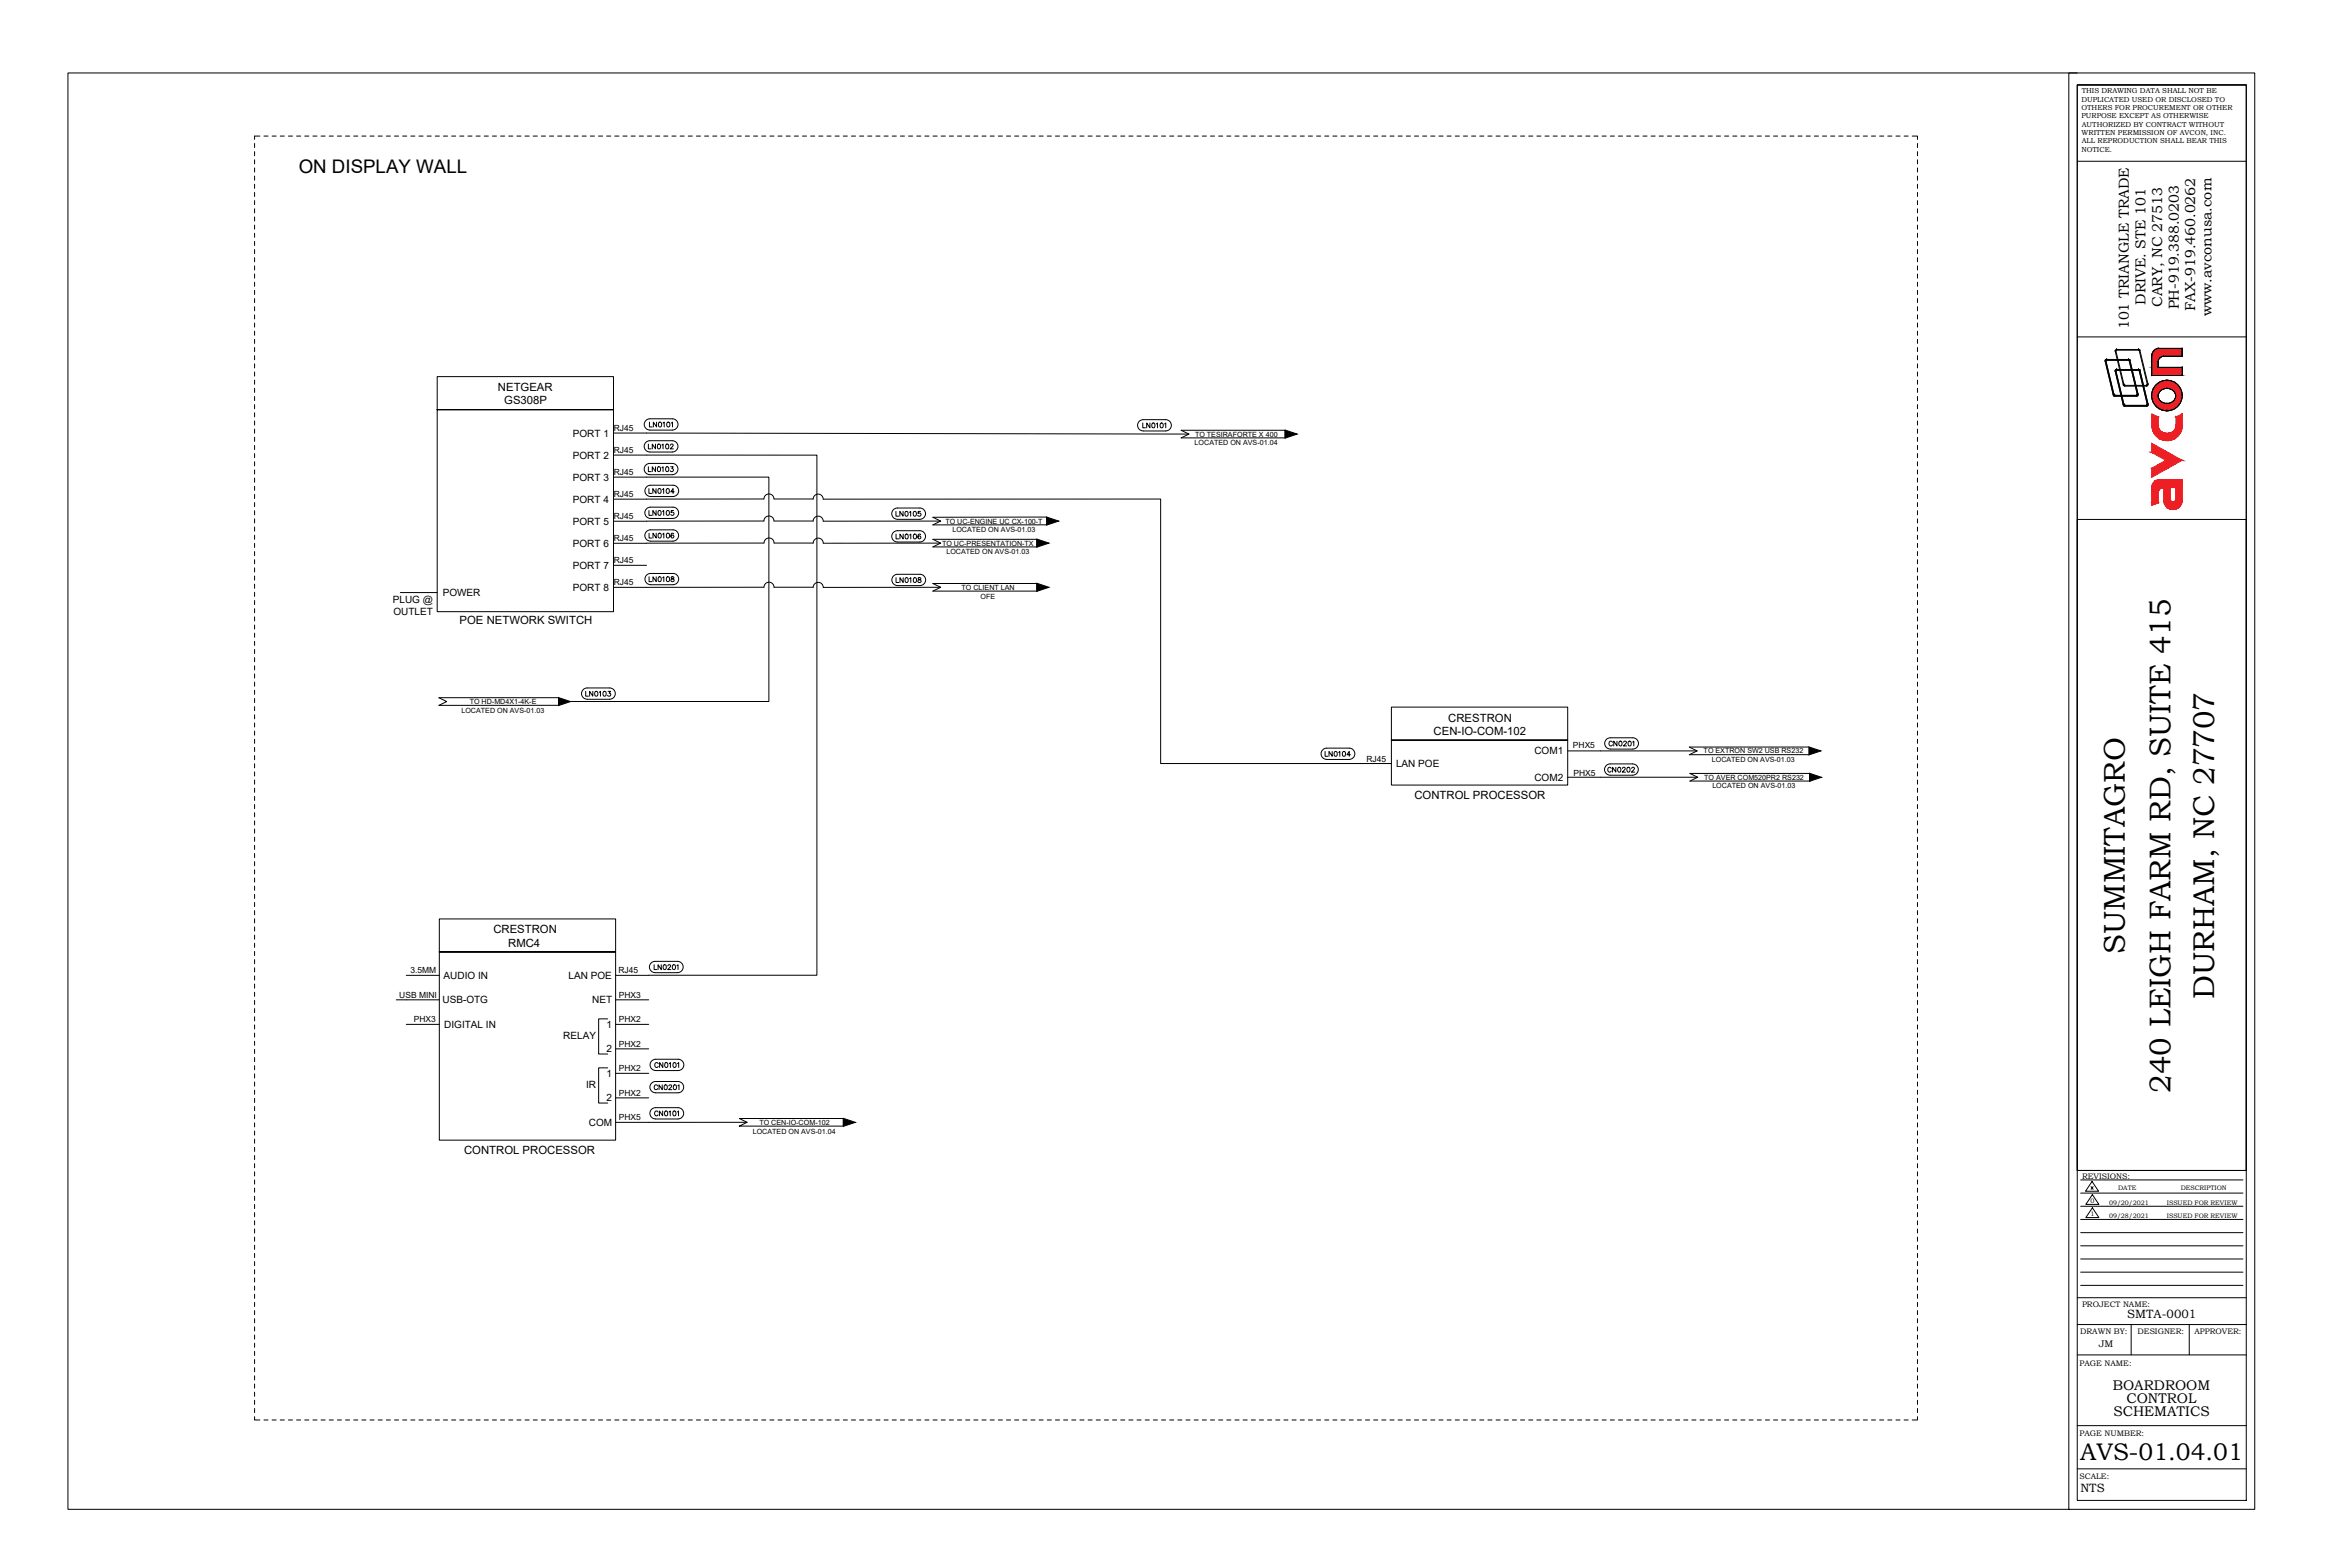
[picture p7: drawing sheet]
<svg xmlns="http://www.w3.org/2000/svg" width="914mm" height="610mm" viewBox="0 0 914 610" stroke-linecap="round" stroke-linejoin="round" font-family="sans-serif">
<defs><g id="words">
<g font-size="11.7">
<text x="826.8" y="371.1" transform="rotate(-90 826.8 371.1)">SUMMITAGRO</text>
<text x="861.6" y="388.6" transform="rotate(-90 861.6 388.6)">DURHAM, NC 27707</text>
<text x="844.5" y="425.1" transform="rotate(-90 844.5 425.1)">240 LEIGH FARM RD, SUITE 415</text>
</g>
<text font-size="9.3" x="809.4" y="567.8">AVS-01.04.01</text>
<text font-size="7.3" x="116.2" y="67.1">ON DISPLAY WALL</text>
<g font-size="5.6">
<text x="834.9" y="118.6" transform="rotate(-90 834.9 118.6)">DRIVE. STE 101</text>
<text x="841.4" y="119.4" transform="rotate(-90 841.4 119.4)">CARY, NC 27513</text>
<text x="847.8" y="120.4" transform="rotate(-90 847.8 120.4)">PH-919.388.0203</text>
<text x="854.2" y="121.1" transform="rotate(-90 854.2 121.1)">FAX-919.460.0262</text>
<text x="860.5" y="123" transform="rotate(-90 860.5 123)">www.avconusa.com</text>
<text x="828.4" y="128.1" transform="rotate(-90 828.4 128.1)">101 TRIANGLE TRADE</text>
</g>
<g font-size="5.4">
<text x="822.1" y="540.8">BOARDROOM</text>
<text x="827.4" y="545.7">CONTROL</text>
<text x="822.4" y="550.7">SCHEMATICS</text>
</g>
<g font-size="5.3">
<text x="251.5" y="184.9">LN0103</text>
<text x="251.5" y="193.3">LN0104</text>
<text x="251.5" y="201.8">LN0105</text>
<text x="347.8" y="202.1">LN0105</text>
<text x="251.5" y="210.6">LN0106</text>
<text x="347.8" y="211">LN0106</text>
</g>
<g font-size="4.9">
<text x="251.9" y="167.2">LN0101</text>
<text x="443.8" y="167.6">LN0101</text>
<text x="251.5" y="175.7">LN0102</text>
<text x="251.5" y="227.5">LN0108</text>
<text x="347.8" y="227.9">LN0108</text>
<text x="227.2" y="272">LN0103</text>
<text x="625.1" y="291.4">CN0201</text>
<text x="514.7" y="295.3">LN0104</text>
<text x="624.8" y="301.6">CN0202</text>
<text x="253.6" y="425.1">CN0201</text>
<text x="254" y="435.3">CN0101</text>
</g>
<g font-size="4.7">
<text x="827.7" y="512.8">SMTA-0001</text>
<text x="809.5" y="580.5">NTS</text>
</g>
<g font-size="4.4">
<text x="193.8" y="152.1">NETGEAR</text>
<text x="196.2" y="157.3">GS308P</text>
<text x="178.8" y="242.9">POE NETWORK SWITCH</text>
<text x="563.5" y="280.7">CRESTRON</text>
<text x="557.8" y="285.9">CEN-IO-COM-102</text>
<text x="550.4" y="310.6">CONTROL PROCESSOR</text>
<text x="192" y="363.1">CRESTRON</text>
<text x="197.7" y="368.3">RMC4</text>
<text x="180.6" y="448.8">CONTROL PROCESSOR</text>
</g>
<g font-size="3.9">
<text x="222.9" y="169.9">PORT 1</text>
<text x="222.9" y="178.4">PORT 2</text>
<text x="222.9" y="187">PORT 3</text>
<text x="222.9" y="195.6">PORT 4</text>
<text x="222.9" y="204.2">PORT 5</text>
<text x="222.9" y="212.7">PORT 6</text>
<text x="222.9" y="221.3">PORT 7</text>
<text x="172.3" y="231.9">POWER</text>
<text x="222.9" y="229.9">PORT 8</text>
<text x="152.8" y="234.7">PLUG @</text>
<text x="153.1" y="239.3">OUTLET</text>
<text x="597" y="293.5">COM1</text>
<text x="543.2" y="298.4">LAN POE</text>
<text x="597" y="303.8">COM2</text>
<text x="172.6" y="380.8">AUDIO IN</text>
<text x="221.2" y="380.8">LAN POE</text>
<text x="172.2" y="390.4">USB-OTG</text>
<text x="230.4" y="390.4">NET</text>
<text x="172.9" y="399.9">DIGITAL IN</text>
<text x="236" y="399.9">1</text>
<text x="219.2" y="404">RELAY</text>
<text x="236" y="409.4">2</text>
<text x="236" y="419">1</text>
<text x="228" y="423.1">IR</text>
<text x="236" y="428.5">2</text>
<text x="229.1" y="438">COM</text>
</g>
<text font-size="3.7" x="816.7" y="524">JM</text>
<g font-size="3.3">
<text x="238.8" y="167.6">RJ45</text>
<text x="238.8" y="176.2">RJ45</text>
<text x="238.8" y="184.8">RJ45</text>
<text x="238.8" y="193.3">RJ45</text>
<text x="238.8" y="201.9">RJ45</text>
<text x="238.8" y="210.5">RJ45</text>
<text x="238.8" y="219.1">RJ45</text>
<text x="238.8" y="227.6">RJ45</text>
<text x="612" y="291.1">PHX5</text>
<text x="531.7" y="296.4">RJ45</text>
<text x="612.2" y="301.8">PHX5</text>
<text x="159.7" y="378.6">3.5MM</text>
<text x="240.7" y="378.6">RJ45</text>
<text x="155.4" y="388.1">USB MINI</text>
<text x="240.8" y="388.1">PHX3</text>
<text x="161" y="397.6">PHX3</text>
<text x="240.8" y="397.6">PHX2</text>
<text x="240.8" y="407.2">PHX2</text>
<text x="240.8" y="416.7">PHX2</text>
<text x="240.8" y="426.2">PHX2</text>
<text x="240.8" y="435.8">PHX5</text>
</g>
<g font-size="3.1">
<text x="810.1" y="458.5">REVISIONS:</text>
<text x="810.1" y="508.5">PROJECT NAME:</text>
<text x="809.4" y="518.9">DRAWN BY:</text>
<text x="831.7" y="518.9">DESIGNER:</text>
<text x="853.9" y="518.9">APPROVER:</text>
<text x="809.2" y="531.4">PAGE NAME:</text>
<text x="809.2" y="558.6">PAGE NUMBER:</text>
<text x="809.2" y="575.4">SCALE:</text>
</g>
<g font-size="2.8">
<text x="809.9" y="39.6">DUPLICATED USED OR DISCLOSED TO</text>
<text x="810" y="36.3">THIS DRAWING DATA SHALL NOT BE</text>
<text x="809.9" y="42.8">OTHERS FOR PROCUREMENT OR OTHER</text>
<text x="809.9" y="46">PURPOSE EXCEPT AS OTHERWISE</text>
<text x="810" y="52.5">WRITTEN PERMISSION OF AVCON, INC.</text>
<text x="810" y="49.3">AUTHORIZED BY CONTRACT WITHOUT</text>
<text x="809.9" y="59">NOTICE.</text>
<text x="810" y="55.8">ALL REPRODUCTION SHALL BEAR THIS</text>
<text x="464.8" y="173.2">LOCATED ON AVS-01.04</text>
<text x="465" y="169.9">TO TESIRAFORTE X 400</text>
<text x="367.9" y="203.7">TO UC-ENGINE UC CX-100-T</text>
<text x="370.6" y="207.1">LOCATED ON AVS-01.03</text>
<text x="366.5" y="212.3">TO UC-PRESENTATION-TX</text>
<text x="368.2" y="215.7">LOCATED ON AVS-01.03</text>
<text x="374.1" y="229.5">TO CLIENT LAN</text>
<text x="381.6" y="232.9">OFE</text>
<text x="182.8" y="273.9">TO HD-MD4X1-4K-E</text>
<text x="179.5" y="277.3">LOCATED ON AVS-01.03</text>
<text x="662.9" y="293.1">TO EXTRON SW2 USB RS232</text>
<text x="666.1" y="296.5">LOCATED ON AVS-01.03</text>
<text x="663.1" y="303.4">TO AVER COM520PR2 RS232</text>
<text x="666.3" y="306.7">LOCATED ON AVS-01.03</text>
<text x="295.5" y="437.6">TO CEN-IO-COM-102</text>
<text x="292.9" y="441">LOCATED ON AVS-01.04</text>
</g>
<g font-size="2.5">
<text x="824.2" y="463">DATE</text>
<text x="848.5" y="463">DESCRIPTION</text>
<text x="813.4" y="468.1">0</text>
<text x="813.4" y="473.2">1</text>
<text x="820.7" y="468.6">09/20/2021</text>
<text x="820.7" y="473.7">09/28/2021</text>
<text x="843.2" y="468.6">ISSUED FOR REVIEW</text>
<text x="843.2" y="473.7">ISSUED FOR REVIEW</text>
</g>
</g></defs>
<!-- layer: AV-CABLE-CNTRL -->
<g fill="none" stroke="#000" stroke-width=".39">
<path d="M819.7 139.8l-.5 .3-.1 .4M819.7 139.8h.1M819.7 139.8h8.5M823 136.7h.1M823 136.7l3.2 13.1M823.3 136.6h.1M823.3 136.6l3.2 13.1M823.6 136.2l-.3 .4M823.6 136l-.5 .2-.1 .4M823.6 136h.1M823.6 136.2h.1M823.6 136.2h8.5"/>
<path d="M823.6 136h8.5M828.2 139.8l.6 .5M828.2 139.8h.1M832.1 136.2l.3 .2M832.1 136l.6 .4M832.1 136h.1M832.1 136.2h.1M832.4 136.5h.1M832.4 136.5l3.2 13.1M832.7 136.4h.1M832.7 136.4l3.1 13.1M837.2 138.5h.1"/>
<path d="M839.7 135.5l-1.1 .5-.8 .8-.6 1.6M839.7 135.6h9.4M849.1 138.6l-7.8 .1-1.3 1-.3 1.1M849.1 138.6v-3v3M819.2 140.5h.1M819.2 140.5l3.1 13.2M819.4 140.5h.1M819.4 140.5l3.2 13.1M819.7 140.1l-.3 .4M819.7 140.1h.1M819.7 140.1h8.5M822.3 153.7l.5 .4"/>
<path d="M822.3 153.7h.1M822.6 153.6l.2 .2M822.6 153.6h.1M822.9 153.8h.1M822.9 154.1h.1M822.9 154.1h8.5M822.9 153.8h8.5M823 144.4h.1M823 144.4l3.2 13.2M823.3 144.4h.1M823.3 144.4l3.2 13.1M823.6 143.7l-.5 .3-.1 .4"/>
<path d="M823.6 144l-.3 .4M823.6 144h.1M823.6 143.7h.1M823.6 143.7h8.5M823.6 144h8.5M826.2 157.6l.5 .4M826.2 149.8l.5 .4M826.2 157.6h.1M826.2 149.8h.1M826.5 157.5l.2 .2M826.5 149.7l.2 .2M826.5 157.5h.1"/>
<path d="M826.5 149.7h.1M826.7 157.7h.1M826.7 158h.1M826.7 150.2h.1M826.7 149.9h.1M826.7 158h8.6M826.7 157.7h8.6M826.7 149.9h8.6M826.7 150.2h8.6M828.2 140.1l.3 .2M828.2 140.1h.1M828.5 140.4h.1"/>
<path d="M828.5 140.4l3.2 13.1M828.8 140.3h.1M828.8 140.3l3.1 13.1M831.4 153.8h.1M831.4 154.1h.1M831.7 153.5l-.3 .3M831.7 153.5h.1M831.9 153.4l-.1 .5-.4 .2M831.9 153.4h.1M832.1 143.7l.6 .5M832.1 144l.3 .2M832.1 144h.1"/>
<path d="M832.1 143.7h.1M832.4 144.3h.1M832.4 144.3l3.2 13.1M832.7 144.2h.1M832.7 144.2l3.1 13.1M835.3 157.7h.1M835.3 158h.1M835.3 150.2h.1M835.3 149.9h.1M835.5 149.6l-.2 .3M835.5 157.4l-.2 .3M835.6 157.4h.1"/>
<path d="M835.6 149.6h.1M835.8 157.3l-.1 .5-.4 .2M835.8 149.5l-.1 .5-.4 .2M835.8 157.3h.1M835.8 149.5h.1M837.2 146h11.9h-11.9M837.2 146v-7.5v7.5M837.2 153.9h.1M839.7 142.9h9.4v3.1v-3.1zM839.7 140.8v2.1v-2.1M839.7 142.9h.1M839.7 140.8h.1"/>
<path d="M839.7 154h.1M840.7 151.9a3.3 3.3 0 0 1 4.1-.5 3.3 3.3 0 0 1 1.5 3.8 3.5 3.5 0 0 1-3.9 1.7 3.5 3.5 0 0 1-2.6-3.5zM843.2 159.8h.1M843.2 148h.1M843.2 151.1h.1M843.2 157h.1M846.6 154h.1M849.1 153.9h.1M849.1 146h.1M849.1 142.9h.1M238.7 177l79.2 .1v202.3h-65.5M238.7 168.5l223.9 .4"/>
<path d="M459.6 167.4h40.5v2.9h-40.5l3-1.4zM500.1 167.4v2.9M238.7 185.6h60.5v87.3h-77.1M297.2 194.1a1.96 1.96 0 0 1 2-1.9 1.96 1.96 0 0 1 2 1.9M297.3 194.1l-58.6 .1M301.2 194.1l15.2 .1a1.96 1.96 0 0 1 2-2 1.96 1.96 0 0 1 1.9 2l131.3-.1v102.9h89.8M238.7 202.8h12.9M238.7 211.3h12.9M238.7 219.9h12.9M297.3 211.3h-45.7M297.3 211.2a1.96 1.96 0 0 1 1.9-1.9 1.96 1.96 0 0 1 2 1.9M301.2 211.3h15.2a1.96 1.96 0 0 1 2-2 1.96 1.96 0 0 1 1.9 2h45.7"/>
<path d="M363 209.8h40.5v2.9l-40.5 .1 3-1.5zM366 202.7h-45.7a1.96 1.96 0 0 0-1.9-1.9 1.96 1.96 0 0 0-2 1.9h-15.2a1.96 1.96 0 0 0-2-2 1.96 1.96 0 0 0-2 2h-45.6M403.5 209.8v3M407.3 201.1l-44.3 .1 3 1.5-3 1.5h44.3v-3M316.4 228.5l-15.2-.1a1.96 1.96 0 0 0-2-1.9 1.96 1.96 0 0 0-1.9 1.9l-58.6 .1M363 227h40.5v2.9l-40.5 .1 3-1.5zM366 228.5h-45.7a1.96 1.96 0 0 0-1.9-2 1.96 1.96 0 0 0-2 2M403.5 227v3M217.3 271.4h-46.5l3 1.5-3 1.5h46.8M610 292.1h50.4M703.9 290.6h-46.6l3.1 1.5-3.1 1.5h46.9M610 302.4h50.6"/>
<path d="M704.1 300.9h-46.6l3.1 1.5-3.1 1.5 46.9-.1M239.5 379.4h12.9M154.2 389h16.7M158.1 398.5h12.8M239.5 389h12.9M239.5 398.5h12.9M239.5 408h12.9M239.5 417.6h12.9M239.5 427.1h12.9M287.7 435.1h40.5v3h-40.5l3-1.5zM290.7 436.6h-51.2M328.2 435.1v3"/>
<circle cx="843.2" cy="153.9" r="5.9"/>
</g>
<!-- layer: 0 -->
<path d="M170.1 146.5h68.6v12.9h-68.6h68.6v78.6h-68.6zM541.4 275.1h68.6v12.8h-68.6h68.6v17.5h-68.6zM170.9 357.5h68.6v12.8h-68.6h68.6v73.2h-68.6zM236.5 396.4h-3.6v13.6h3.6M236.5 415.4h-3.6v13.7h3.6" fill="none" stroke="#000" stroke-width=".39"/>
<!-- layer: AV-CABLE-AUDIO -->
<path d="M155.8 230.5h14.3M158.1 379.4h12.8" fill="none" stroke="#000" stroke-width=".39"/>
<!-- layer: AV-1-DASH -->
<g fill="none" stroke="#000" stroke-width=".39">
<path d="M99.1 55.8v1.6M99.1 59v1.6M101.1 52.9h-2v1.3M102.7 52.9h1.6M105.9 52.9h1.6M109.1 52.9h1.5M112.2 52.9h1.6M115.4 52.9h1.6M118.6 52.9h1.6M121.8 52.9h1.5M124.9 52.9h1.6M128.1 52.9h1.6"/>
<path d="M131.3 52.9h1.6M134.5 52.9h1.5M137.6 52.9h1.6M140.8 52.9h1.6M144 52.9h1.6M147.2 52.9h1.5M150.3 52.9h1.6M153.5 52.9h1.6M156.7 52.9h1.6M159.9 52.9h1.5M163 52.9h1.6M166.2 52.9h1.6"/>
<path d="M169.4 52.9h1.6M172.6 52.9h1.5M175.7 52.9h1.6M178.9 52.9h1.6M182.1 52.9h1.6M185.3 52.9h1.5M188.4 52.9h1.6M191.6 52.9h1.6M194.8 52.9h1.6M198 52.9h1.5M201.1 52.9h1.6M204.3 52.9h1.6"/>
<path d="M207.5 52.9h1.6M210.7 52.9h1.5M213.8 52.9h1.6M217 52.9h1.6M220.2 52.9h1.6M223.4 52.9h1.5M226.5 52.9h1.6M229.7 52.9h1.6M232.9 52.9h1.6M236.1 52.9h1.5M239.2 52.9h1.6M242.4 52.9h1.6"/>
<path d="M245.6 52.9h1.6M248.8 52.9h1.5M251.9 52.9h1.6M255.1 52.9h1.6M258.3 52.9h1.6M261.5 52.9h1.5M264.6 52.9h1.6M267.8 52.9h1.6M271 52.9h1.6M274.2 52.9h1.5M277.3 52.9h1.6M280.5 52.9h1.6"/>
<path d="M283.7 52.9h1.6M286.9 52.9h1.5M290 52.9h1.6M293.2 52.9h1.6M296.4 52.9h1.6M299.6 52.9h1.5M302.7 52.9h1.6M305.9 52.9h1.6M309.1 52.9h1.6M312.3 52.9h1.5M315.4 52.9h1.6M318.6 52.9h1.6"/>
<path d="M321.8 52.9h1.6M325 52.9h1.5M328.1 52.9h1.6M331.3 52.9h1.6M334.5 52.9h1.6M337.7 52.9h1.5M340.8 52.9h1.6M344 52.9h1.6M347.2 52.9h1.6M350.4 52.9h1.5M353.5 52.9h1.6M356.7 52.9h1.6"/>
<path d="M359.9 52.9h1.6M363.1 52.9h1.5M366.2 52.9h1.6M369.4 52.9h1.6M372.6 52.9h1.6M375.8 52.9h1.5M378.9 52.9h1.6M382.1 52.9h1.6M385.3 52.9h1.6M388.5 52.9h1.5M391.6 52.9h1.6M394.8 52.9h1.6"/>
<path d="M398 52.9h1.6M401.2 52.9h1.5M404.3 52.9h1.6M407.5 52.9h1.6M410.7 52.9h1.6M413.9 52.9h1.5M417 52.9h1.6M420.2 52.9h1.6M423.4 52.9h1.6M426.6 52.9h1.5M429.7 52.9h1.6M432.9 52.9h1.6"/>
<path d="M436.1 52.9h1.6M439.3 52.9h1.5M442.4 52.9h1.6M445.6 52.9h1.6M448.8 52.9h1.6M452 52.9h1.5M455.1 52.9h1.6M458.3 52.9h1.6M461.5 52.9h1.6M464.7 52.9h1.5M467.8 52.9h1.6M471 52.9h1.6"/>
<path d="M474.2 52.9h1.6M477.4 52.9h1.5M480.5 52.9h1.6M483.7 52.9h1.6M486.9 52.9h1.6M490.1 52.9h1.5M493.2 52.9h1.6M496.4 52.9h1.6M499.6 52.9h1.6M502.8 52.9h1.5M505.9 52.9h1.6M509.1 52.9h1.6"/>
<path d="M512.3 52.9h1.6M515.5 52.9h1.5M518.6 52.9h1.6M521.8 52.9h1.6M525 52.9h1.6M528.2 52.9h1.5M531.3 52.9h1.6M534.5 52.9h1.6M537.7 52.9h1.6M540.9 52.9h1.5M544 52.9h1.6M547.2 52.9h1.6"/>
<path d="M550.4 52.9h1.6M553.6 52.9h1.5M556.7 52.9h1.6M559.9 52.9h1.6M563.1 52.9h1.6M566.3 52.9h1.5M569.4 52.9h1.6M572.6 52.9h1.6M575.8 52.9h1.6M579 52.9h1.5M582.1 52.9h1.6M585.3 52.9h1.6"/>
<path d="M588.5 52.9h1.6M591.7 52.9h1.5M594.8 52.9h1.6M598 52.9h1.6M601.2 52.9h1.6M604.4 52.9h1.5M607.5 52.9h1.6M610.7 52.9h1.6M613.9 52.9h1.6M617.1 52.9h1.5M620.2 52.9h1.6M623.4 52.9h1.6"/>
<path d="M626.6 52.9h1.6M629.8 52.9h1.5M632.9 52.9h1.6M636.1 52.9h1.6M639.3 52.9h1.6M642.5 52.9h1.5M645.6 52.9h1.6M648.8 52.9h1.6M652 52.9h1.6M655.2 52.9h1.5M658.3 52.9h1.6M661.5 52.9h1.6"/>
<path d="M664.7 52.9h1.6M667.9 52.9h1.6M671 52.9h1.6M674.2 52.9h1.6M677.4 52.9h1.6M680.6 52.9h1.6M683.7 52.9h1.6M686.9 52.9h1.6M690.1 52.9h1.6M693.3 52.9h1.6M696.4 52.9h1.6M699.6 52.9h1.6"/>
<path d="M702.8 52.9h1.6M706 52.9h1.6M709.1 52.9h1.6M712.3 52.9h1.6M715.5 52.9h1.6M718.7 52.9h1.6M721.8 52.9h1.6M725 52.9h1.6M728.2 52.9h1.6M731.4 52.9h1.6M734.5 52.9h1.6M737.7 52.9h1.6"/>
<path d="M740.9 52.9h1.6M744.1 52.9h2v1.3M746.1 55.8v1.6M746.1 59v1.6M99.1 62.2v1.6M99.1 65.3v1.6M99.1 68.5v1.6M99.1 71.7v1.6M99.1 74.9v1.6M99.1 78v1.6M746.1 62.2v1.6M746.1 65.3v1.6"/>
<path d="M746.1 68.5v1.6M746.1 71.7v1.6M746.1 74.9v1.6M746.1 78v1.6M99.1 81.2v1.6M99.1 84.4v1.6M99.1 87.6v1.6M99.1 90.7v1.6M99.1 93.9v1.6M99.1 97.1v1.6M746.1 81.2v1.6M746.1 84.4v1.6"/>
<path d="M746.1 87.6v1.6M746.1 90.7v1.6M746.1 93.9v1.6M746.1 97.1v1.6M99.1 100.3v1.6M99.1 103.4v1.6M99.1 106.6v1.6M99.1 109.8v1.6M99.1 113v1.6M99.1 116.1v1.6M99.1 119.3v1.6M746.1 100.3v1.6"/>
<path d="M746.1 103.4v1.6M746.1 106.6v1.6M746.1 109.8v1.6M746.1 113v1.6M746.1 116.1v1.6M746.1 119.3v1.6M99.1 122.5v1.6M99.1 125.7v1.6M99.1 128.8v1.6M99.1 132v1.6M99.1 135.2v1.6M99.1 138.4v1.6"/>
<path d="M746.1 122.5v1.6M746.1 125.7v1.6M746.1 128.8v1.6M746.1 132v1.6M746.1 135.2v1.6M746.1 138.4v1.6M99.1 141.5v1.6M99.1 144.7v1.6M99.1 147.9v1.6M99.1 151.1v1.6M99.1 154.2v1.6M99.1 157.4v1.6"/>
<path d="M746.1 141.5v1.6M746.1 144.7v1.6M746.1 147.9v1.6M746.1 151.1v1.6M746.1 154.2v1.6M746.1 157.4v1.6M99.1 160.6v1.6M99.1 163.8v1.6M99.1 166.9v1.6M99.1 170.1v1.6M99.1 173.3v1.6M99.1 176.5v1.6"/>
<path d="M99.1 179.6v1.6M746.1 160.6v1.6M746.1 163.8v1.6M746.1 166.9v1.6M746.1 170.1v1.6M746.1 173.3v1.6M746.1 176.5v1.6M746.1 179.6v1.6M99.1 182.8v1.6M99.1 186v1.6M99.1 189.2v1.6M99.1 192.3v1.6"/>
<path d="M99.1 195.5v1.6M99.1 198.7v1.6M746.1 182.8v1.6M746.1 186v1.6M746.1 189.2v1.6M746.1 192.3v1.6M746.1 195.5v1.6M746.1 198.7v1.6M99.1 201.9v1.6M99.1 205v1.6M99.1 208.2v1.6M99.1 211.4v1.6"/>
<path d="M99.1 214.6v1.6M99.1 217.7v1.6M746.1 201.9v1.6M746.1 205v1.6M746.1 208.2v1.6M746.1 211.4v1.6M746.1 214.6v1.6M746.1 217.7v1.6M99.1 220.9v1.6M99.1 224.1v1.6M99.1 227.3v1.6M99.1 230.4v1.6"/>
<path d="M99.1 233.6v1.6M99.1 236.8v1.6M99.1 240v1.6M746.1 220.9v1.6M746.1 224.1v1.6M746.1 227.3v1.6M746.1 230.4v1.6M746.1 233.6v1.6M746.1 236.8v1.6M746.1 240v1.6M99.1 243.1v1.6M99.1 246.3v1.6"/>
<path d="M99.1 249.5v1.6M99.1 252.7v1.6M99.1 255.8v1.6M99.1 259v1.6M746.1 243.1v1.6M746.1 246.3v1.6M746.1 249.5v1.6M746.1 252.7v1.6M746.1 255.8v1.6M746.1 259v1.6M99.1 262.2v1.6M99.1 265.4v1.6"/>
<path d="M99.1 268.5v1.6M99.1 271.7v1.6M99.1 274.9v1.6M99.1 278.1v1.6M746.1 262.2v1.6M746.1 265.4v1.6M746.1 268.5v1.6M746.1 271.7v1.6M746.1 274.9v1.6M746.1 278.1v1.6M99.1 281.2v1.6M99.1 284.4v1.6"/>
<path d="M99.1 287.6v1.6M99.1 290.8v1.6M99.1 293.9v1.6M99.1 297.1v1.6M746.1 281.2v1.6M746.1 284.4v1.6M746.1 287.6v1.6M746.1 290.8v1.6M746.1 293.9v1.6M746.1 297.1v1.6M99.1 300.3v1.6M99.1 303.5v1.6"/>
<path d="M99.1 306.6v1.6M99.1 309.8v1.6M99.1 313v1.6M99.1 316.2v1.6M99.1 319.3v1.6M746.1 300.3v1.6M746.1 303.5v1.6M746.1 306.6v1.6M746.1 309.8v1.6M746.1 313v1.6M746.1 316.2v1.6M746.1 319.3v1.6"/>
<path d="M99.1 322.5v1.6M99.1 325.7v1.6M99.1 328.9v1.6M99.1 332v1.6M99.1 335.2v1.6M99.1 338.4v1.6M746.1 322.5v1.6M746.1 325.7v1.6M746.1 328.9v1.6M746.1 332v1.6M746.1 335.2v1.6M746.1 338.4v1.6"/>
<path d="M99.1 341.6v1.6M99.1 344.7v1.6M99.1 347.9v1.6M99.1 351.1v1.6M99.1 354.3v1.6M99.1 357.4v1.6M746.1 341.6v1.6M746.1 344.7v1.6M746.1 347.9v1.6M746.1 351.1v1.6M746.1 354.3v1.6M746.1 357.4v1.6"/>
<path d="M99.1 360.6v1.6M99.1 363.8v1.6M99.1 367v1.6M99.1 370.1v1.6M99.1 373.3v1.6M99.1 376.5v1.6M99.1 379.7v1.6M746.1 360.6v1.6M746.1 363.8v1.6M746.1 367v1.6M746.1 370.1v1.6M746.1 373.3v1.6"/>
<path d="M746.1 376.5v1.6M746.1 379.7v1.6M99.1 382.8v1.6M99.1 386v1.6M99.1 389.2v1.6M99.1 392.4v1.6M99.1 395.5v1.6M99.1 398.7v1.6M746.1 382.8v1.6M746.1 386v1.6M746.1 389.2v1.6M746.1 392.4v1.6"/>
<path d="M746.1 395.5v1.6M746.1 398.7v1.6M99.1 401.9v1.6M99.1 405.1v1.6M99.1 408.2v1.6M99.1 411.4v1.6M99.1 414.6v1.6M99.1 417.8v1.6M746.1 401.9v1.6M746.1 405.1v1.6M746.1 408.2v1.6M746.1 411.4v1.6"/>
<path d="M746.1 414.6v1.6M746.1 417.8v1.6M99.1 420.9v1.6M99.1 424.1v1.6M99.1 427.3v1.6M99.1 430.5v1.6M99.1 433.6v1.6M99.1 436.8v1.6M99.1 440v1.6M746.1 420.9v1.6M746.1 424.1v1.6M746.1 427.3v1.6"/>
<path d="M746.1 430.5v1.6M746.1 433.6v1.6M746.1 436.8v1.6M746.1 440v1.6M99.1 443.2v1.6M99.1 446.3v1.6M99.1 449.5v1.6M99.1 452.7v1.6M99.1 455.9v1.6M99.1 459v1.6M746.1 443.2v1.6M746.1 446.3v1.6"/>
<path d="M746.1 449.5v1.6M746.1 452.7v1.6M746.1 455.9v1.6M746.1 459v1.6M99.1 462.2v1.6M99.1 465.4v1.6M99.1 468.6v1.6M99.1 471.7v1.6M99.1 474.9v1.6M99.1 478.1v1.6M746.1 462.2v1.6M746.1 465.4v1.6"/>
<path d="M746.1 468.6v1.6M746.1 471.7v1.6M746.1 474.9v1.6M746.1 478.1v1.6M99.1 481.3v1.6M99.1 484.4v1.6M99.1 487.6v1.6M99.1 490.8v1.6M99.1 494v1.6M99.1 497.1v1.6M746.1 481.3v1.6M746.1 484.4v1.6"/>
<path d="M746.1 487.6v1.6M746.1 490.8v1.6M746.1 494v1.6M746.1 497.1v1.6M99.1 500.3v1.6M99.1 503.5v1.6M99.1 506.7v1.6M99.1 509.8v1.6M99.1 513v1.6M99.1 516.2v1.6M99.1 519.4v1.6M746.1 500.3v1.6"/>
<path d="M746.1 503.5v1.6M746.1 506.7v1.6M746.1 509.8v1.6M746.1 513v1.6M746.1 516.2v1.6M746.1 519.4v1.6M99.1 522.5v1.6M99.1 525.7v1.6M99.1 528.9v1.6M99.1 532.1v1.6M99.1 535.2v1.6M99.1 538.4v1.6"/>
<path d="M746.1 522.5v1.6M746.1 525.7v1.6M746.1 528.9v1.6M746.1 532.1v1.6M746.1 535.2v1.6M746.1 538.4v1.6M99.1 551.1v1.3h2M99.1 541.6v1.6M99.1 544.8v1.6M99.1 547.9v1.6M102.7 552.4h1.6M105.9 552.4h1.6"/>
<path d="M109.1 552.4h1.5M112.2 552.4h1.6M115.4 552.4h1.6M118.6 552.4h1.6M121.8 552.4h1.5M124.9 552.4h1.6M128.1 552.4h1.6M131.3 552.4h1.6M134.5 552.4h1.5M137.6 552.4h1.6M140.8 552.4h1.6M144 552.4h1.6"/>
<path d="M147.2 552.4h1.5M150.3 552.4h1.6M153.5 552.4h1.6M156.7 552.4h1.6M159.9 552.4h1.5M163 552.4h1.6M166.2 552.4h1.6M169.4 552.4h1.6M172.6 552.4h1.5M175.7 552.4h1.6M178.9 552.4h1.6M182.1 552.4h1.6"/>
<path d="M185.3 552.4h1.5M188.4 552.4h1.6M191.6 552.4h1.6M194.8 552.4h1.6M198 552.4h1.5M201.1 552.4h1.6M204.3 552.4h1.6M207.5 552.4h1.6M210.7 552.4h1.5M213.8 552.4h1.6M217 552.4h1.6M220.2 552.4h1.6"/>
<path d="M223.4 552.4h1.5M226.5 552.4h1.6M229.7 552.4h1.6M232.9 552.4h1.6M236.1 552.4h1.5M239.2 552.4h1.6M242.4 552.4h1.6M245.6 552.4h1.6M248.8 552.4h1.5M251.9 552.4h1.6M255.1 552.4h1.6M258.3 552.4h1.6"/>
<path d="M261.5 552.4h1.5M264.6 552.4h1.6M267.8 552.4h1.6M271 552.4h1.6M274.2 552.4h1.5M277.3 552.4h1.6M280.5 552.4h1.6M283.7 552.4h1.6M286.9 552.4h1.5M290 552.4h1.6M293.2 552.4h1.6M296.4 552.4h1.6"/>
<path d="M299.6 552.4h1.5M302.7 552.4h1.6M305.9 552.4h1.6M309.1 552.4h1.6M312.3 552.4h1.5M315.4 552.4h1.6M318.6 552.4h1.6M321.8 552.4h1.6M325 552.4h1.5M328.1 552.4h1.6M331.3 552.4h1.6M334.5 552.4h1.6"/>
<path d="M337.7 552.4h1.5M340.8 552.4h1.6M344 552.4h1.6M347.2 552.4h1.6M350.4 552.4h1.5M353.5 552.4h1.6M356.7 552.4h1.6M359.9 552.4h1.6M363.1 552.4h1.5M366.2 552.4h1.6M369.4 552.4h1.6M372.6 552.4h1.6"/>
<path d="M375.8 552.4h1.5M378.9 552.4h1.6M382.1 552.4h1.6M385.3 552.4h1.6M388.5 552.4h1.5M391.6 552.4h1.6M394.8 552.4h1.6M398 552.4h1.6M401.2 552.4h1.5M404.3 552.4h1.6M407.5 552.4h1.6M410.7 552.4h1.6"/>
<path d="M413.9 552.4h1.5M417 552.4h1.6M420.2 552.4h1.6M423.4 552.4h1.6M426.6 552.4h1.5M429.7 552.4h1.6M432.9 552.4h1.6M436.1 552.4h1.6M439.3 552.4h1.5M442.4 552.4h1.6M445.6 552.4h1.6M448.8 552.4h1.6"/>
<path d="M452 552.4h1.5M455.1 552.4h1.6M458.3 552.4h1.6M461.5 552.4h1.6M464.7 552.4h1.5M467.8 552.4h1.6M471 552.4h1.6M474.2 552.4h1.6M477.4 552.4h1.5M480.5 552.4h1.6M483.7 552.4h1.6M486.9 552.4h1.6"/>
<path d="M490.1 552.4h1.5M493.2 552.4h1.6M496.4 552.4h1.6M499.6 552.4h1.6M502.8 552.4h1.5M505.9 552.4h1.6M509.1 552.4h1.6M512.3 552.4h1.6M515.5 552.4h1.5M518.6 552.4h1.6M521.8 552.4h1.6M525 552.4h1.6"/>
<path d="M528.2 552.4h1.5M531.3 552.4h1.6M534.5 552.4h1.6M537.7 552.4h1.6M540.9 552.4h1.5M544 552.4h1.6M547.2 552.4h1.6M550.4 552.4h1.6M553.6 552.4h1.5M556.7 552.4h1.6M559.9 552.4h1.6M563.1 552.4h1.6"/>
<path d="M566.3 552.4h1.5M569.4 552.4h1.6M572.6 552.4h1.6M575.8 552.4h1.6M579 552.4h1.5M582.1 552.4h1.6M585.3 552.4h1.6M588.5 552.4h1.6M591.7 552.4h1.5M594.8 552.4h1.6M598 552.4h1.6M601.2 552.4h1.6"/>
<path d="M604.4 552.4h1.5M607.5 552.4h1.6M610.7 552.4h1.6M613.9 552.4h1.6M617.1 552.4h1.5M620.2 552.4h1.6M623.4 552.4h1.6M626.6 552.4h1.6M629.8 552.4h1.5M632.9 552.4h1.6M636.1 552.4h1.6M639.3 552.4h1.6"/>
<path d="M642.5 552.4h1.5M645.6 552.4h1.6M648.8 552.4h1.6M652 552.4h1.6M655.2 552.4h1.5M658.3 552.4h1.6M661.5 552.4h1.6M664.7 552.4h1.6M667.9 552.4h1.6M671 552.4h1.6M674.2 552.4h1.6M677.4 552.4h1.6"/>
<path d="M680.6 552.4h1.6M683.7 552.4h1.6M686.9 552.4h1.6M690.1 552.4h1.6M693.3 552.4h1.6M696.4 552.4h1.6M699.6 552.4h1.6M702.8 552.4h1.6M706 552.4h1.6M709.1 552.4h1.6M712.3 552.4h1.6M715.5 552.4h1.6"/>
<path d="M718.7 552.4h1.6M721.8 552.4h1.6M725 552.4h1.6M728.2 552.4h1.6M731.4 552.4h1.6M734.5 552.4h1.6M737.7 552.4h1.6M740.9 552.4h1.6M746.1 551.1v1.3h-2M746.1 541.6v1.6M746.1 544.8v1.6M746.1 547.9v1.6"/>
</g>
<!-- layer: AV-TEXT -->
<g fill="none" stroke="#000" stroke-width=".39">
<path d="M252.9 171.5h8.7M252.9 175.9h8.7M252.9 162.9h8.7M252.9 167.3h8.7M444.8 163.3h8.8M444.8 167.7h8.8M252.9 180.3h8.7M252.9 184.7h8.7M253.1 197.3h8.8M253.1 188.8h8.8M253.1 193.2h8.8M349.2 197.6h8.7"/>
<path d="M253.1 201.7h8.8M253.1 206.1h8.8M253.1 210.5h8.8M349.2 202h8.7M349.2 206.5h8.7M349.2 210.9h8.7M253.2 223.1h8.7M253.2 227.5h8.7M349.2 223.4h8.8M349.2 227.8h8.8M228.5 267.6h8.7M228.5 272h8.7"/>
<path d="M516.2 291h8.8M516.2 295.4h8.8M626.5 297.2h8.8M626.6 287h8.8M626.6 291.4h8.8M626.5 301.6h8.8M253.3 374.6l1.6-.6h8.7a2.2 2.2 0 0 1 2.2 2.2 2.2 2.2 0 0 1-2.1 2.2h-8.8a2.19 2.19 0 0 1-2-1.4 2.19 2.19 0 0 1 .4-2.4zM254.5 375.3v1.9h1.1M257.3 375.3v1.9l-1.2-1.9v1.9M258.3 375.4a.86 .86 0 0 1 1 .8 .86 .86 0 0 1-1 .9l-.3-.7zM259.9 375.8l.3-.5 .8 .4-1.2 1.5h1.2M261.9 375.4a.86 .86 0 0 1 1 .8 .86 .86 0 0 1-1 .9l-.3-.7z"/>
<path d="M263.4 375.7l.4-.4v1.9M253.6 412.7l1.5-.6h8.8a2.2 2.2 0 0 1 2.2 2.2 2.2 2.2 0 0 1-2.2 2.2h-8.8a2.19 2.19 0 0 1-2-1.4 2.19 2.19 0 0 1 .5-2.4zM256.1 413.8a.69 .69 0 0 0-.8-.4 .69 .69 0 0 0-.5 .7v.4a.69 .69 0 0 0 .5 .8 .69 .69 0 0 0 .8-.5M257.9 413.4v1.9l-1.2-1.9v1.9M258.9 413.5a.86 .86 0 0 1 1 .8 .86 .86 0 0 1-1 .9l-.3-.7zM260.4 413.7l.5-.3v1.9M262.1 413.5a.86 .86 0 0 1 1 .8 .86 .86 0 0 1-1 .9l-.2-.7zM263.6 413.7l.5-.3v1.9M255.1 430.9h8.7M255.1 435.3h8.7M255.1 420.7h8.7M255.1 425.1h8.7"/>
<path d="M813.6 461.6l.9 1.1M814.5 461.6l-.9 1.1"/>
</g>
<!-- layer: AV-CABLE-CNTRL -->
<g fill="#000" stroke="#000" stroke-width=".39">
<path d="M500.1 167.3l4.7 1.6-4.7 1.5zM403.5 209.7l4.7 1.6-4.7 1.6zM407.3 201.1l4.6 1.6-4.6 1.6zM403.5 226.9l4.7 1.6-4.7 1.5zM217.3 271.4l4.7 1.5-4.7 1.6zM703.9 290.6l4.6 1.5-4.6 1.6zM704.1 300.8l4.7 1.6-4.7 1.6zM328.2 435.1l4.6 1.5-4.6 1.6z"/>
<circle cx="819.7" cy="139.9" r=".11"/>
<circle cx="828.6" cy="140" r=".11"/>
<circle cx="838" cy="136.6" r=".11"/>
<circle cx="839.7" cy="135.6" r=".11"/>
<circle cx="840.4" cy="139.2" r=".11"/>
<circle cx="841.9" cy="138.6" r=".11"/>
<circle cx="849.1" cy="138.6" r=".11"/>
<circle cx="849.1" cy="135.6" r=".11"/>
<circle cx="819.3" cy="140.1" r=".11"/>
<circle cx="819.5" cy="140.3" r=".11"/>
<circle cx="822.5" cy="154" r=".11"/>
<circle cx="822.7" cy="153.8" r=".11"/>
<circle cx="823.1" cy="144" r=".11"/>
<circle cx="823.4" cy="144.1" r=".11"/>
<circle cx="823.6" cy="143.7" r=".11"/>
<circle cx="826.4" cy="157.9" r=".11"/>
<circle cx="826.6" cy="157.7" r=".11"/>
<circle cx="828.4" cy="140.2" r=".11"/>
<circle cx="831.4" cy="153.8" r=".11"/>
<circle cx="831.6" cy="153.7" r=".11"/>
<circle cx="831.8" cy="153.9" r=".11"/>
<circle cx="832.3" cy="144.1" r=".11"/>
<circle cx="832.5" cy="143.9" r=".11"/>
<circle cx="835.3" cy="157.7" r=".11"/>
<circle cx="835.5" cy="157.6" r=".11"/>
<circle cx="835.7" cy="157.8" r=".11"/>
<circle cx="837.2" cy="146" r=".11"/>
<circle cx="839.7" cy="140.8" r=".11"/>
<circle cx="839.7" cy="142.9" r=".11"/>
</g>
<!-- layer: AV-BORDER -->
<g fill="none" stroke="#000" stroke-width=".39">
<path d="M805 28.4h72.3v558.8h-72.3zM808.3 28.4h-781.9v558.8h778.6M808.3 33h65.7v550.7h-65.7zM808.3 33h65.7v422.3h-65.7zM808.3 33h65.7M808.3 62.7h65.7M808.3 131.1h65.7M808.3 202.1h65.7v253.2h-65.7zM809.6 459h63.1M814 459.6l2.6 3.8h-5.1zM809.6 464.1h63.1M809.6 469.3h63.1"/>
<path d="M809.6 474.4h63.1M809.6 479.5h63.1M809.6 484.7h63.1M809.6 489.8h63.1M809.6 494.9h63.1M808.3 515.3h65.7M808.3 504.8h65.7M809.6 500h63.1M829.2 515.3v11.8M851.9 515.3v11.8M808.3 527.1h65.7M808.3 554.6h65.7"/>
<path d="M808.3 571.4h65.7"/>
</g>
<!-- layer: AV-CABLE-CNTRL -->
<g fill="#ed1f24" stroke="#ed1f24" stroke-width=".39">
<path d="M842.5 148h1.4z"/>
<path d="M841.8 159.6h2.7z"/>
<path d="M837.3 161l2.5 1.1h-2.5z"/>
<path d="M843.7 168.6h4.6z"/>
<path d="M840.7 170.8h5.1z"/>
<path d="M841.3 171.1h3.9z"/>
<path d="M841.9 171.3h2.7z"/>
<path d="M842.6 171.4h1.3z"/>
<path d="M837.3 172.4l6.3 3.6h-6.3z"/>
<path d="M842.7 179.1h6.4l-5.5 3z"/>
<path d="M837.3 196.2h1l-1 .5z"/>
<path d="M839.7 135.6l9.4 .1zM839.3 135.7h9.8z"/>
<path d="M839.3 135.7l9.8 .1zM838.9 135.8h10.2z"/>
<path d="M838.9 135.8l10.2 .3v-.3zM838.5 136.1l.4-.3 10.2 .3z"/>
<path d="M838.5 136.1l10.6 .3v-.3zM838.2 136.4l.3-.3 10.6 .3z"/>
<path d="M838.2 136.4l10.9 .3v-.3zM838.2 136.4l10.9 .3h-11.2z"/>
<path d="M837.9 136.7l11.2 .4v-.4zM837.9 136.7l11.2 .4h-11.5z"/>
<path d="M837.6 137.1l11.5 .4v-.4zM837.6 137.1l11.5 .4h-11.7z"/>
<path d="M837.4 137.5l11.7 .5v-.5zM837.4 137.5l11.7 .5h-11.8z"/>
<path d="M837.3 138l11.8 .5v-.5zM837.3 138l11.8 .5h-11.9z"/>
<path d="M837.2 138.5l11.9 .1zM837.2 138.5l11.9 .1z"/>
<path d="M837.2 138.6h4.7zM837.2 138.6h4.3z"/>
<path d="M837.2 138.6h4.3zM837.2 138.6l4 .1z"/>
<path d="M837.2 138.7h4zM837.2 138.7l3.6 .2z"/>
<path d="M837.2 138.9l3.3 .2 .3-.2zM837.2 138.9l3.3 .2h-3.3z"/>
<path d="M837.2 139.1l3.1 .3 .2-.3zM837.2 139.1l3.1 .3h-3.1z"/>
<path d="M837.2 139.4l2.8 .3 .3-.3zM837.2 139.4l2.8 .3h-2.8z"/>
<path d="M837.2 139.7l2.7 .3 .1-.3zM837.2 139.7l2.7 .3h-2.7z"/>
<path d="M837.2 140l2.6 .4 .1-.4zM837.2 140l2.6 .4h-2.6z"/>
<path d="M837.2 140.4l2.5 .4 .1-.4zM837.2 140.4l2.5 .4h-2.5z"/>
<path d="M837.2 140.8l2.5 2.1v-2.1zM837.2 140.8l2.5 2.1h-2.5z"/>
<path d="M837.2 142.9l11.9 3.1v-3.1zM837.2 142.9l11.9 3.1h-11.9z"/>
<path d="M842.5 148l2 .1zM841.8 148.1h2.7z"/>
<path d="M841.8 148.1l3.4 .2zM841.1 148.3l.7-.2 3.4 .2z"/>
<path d="M841.1 148.3l4.7 .3-.6-.3zM840.5 148.6l.6-.3 4.7 .3z"/>
<path d="M840.5 148.6l5.9 .3-.6-.3zM839.9 148.9l.6-.3 5.9 .3z"/>
<path d="M839.9 148.9l7.1 .4-.6-.4zM839.4 149.3l.5-.4 7.1 .4z"/>
<path d="M839.4 149.3l8.1 .5-.5-.5zM838.9 149.8l.5-.5 8.1 .5z"/>
<path d="M838.9 149.8l9 .5-.4-.5zM838.9 149.8l9 .5h-9.5z"/>
<path d="M838.4 150.3l9.9 .6-.4-.6zM838.4 150.3l9.9 .6h-10.3z"/>
<path d="M838 150.9l10.4 .2zM838 150.9l10.4 .2z"/>
<path d="M843.2 151.1h5.2zM843.2 151.1h5.2z"/>
<path d="M838 151.1h5.2zM838 151.1h4.6z"/>
<path d="M843.7 151.1l4.7 .1zM843.7 151.1l4.7 .1z"/>
<path d="M837.9 151.1h4.7zM837.9 151.1l4.2 .1z"/>
<path d="M844.2 151.2l4.3 .2zM844.2 151.2l4.3 .2z"/>
<path d="M837.9 151.2h4.2zM837.9 151.2l3.7 .2z"/>
<path d="M844.7 151.4l3.9 .1zM844.7 151.4l3.9 .1z"/>
<path d="M837.8 151.4h3.8zM837.8 151.4l3.6 .1z"/>
<path d="M845 151.5l3.6 .1zM845 151.5l3.6 .1z"/>
<path d="M837.7 151.5h3.7zM837.7 151.5l3.4 .1z"/>
<path d="M845.2 151.6l3.6 .3-.2-.3zM845.2 151.6l3.6 .3h-3.2z"/>
<path d="M837.7 151.6l3 .3 .4-.3zM837.7 151.6l3 .3h-3.1z"/>
<path d="M845.6 151.9l3.2 .3v-.3zM845.6 151.9l3.2 .3h-3z"/>
<path d="M837.6 151.9l2.9 .3 .2-.3zM837.6 151.9l2.9 .3h-3z"/>
<path d="M845.8 152.2l3.1 .1zM845.8 152.2l3.1 .1z"/>
<path d="M837.5 152.2h3zM837.5 152.2l2.9 .1z"/>
<path d="M845.9 152.3l3.1 .4-.1-.4zM845.9 152.3l3.1 .4h-2.8z"/>
<path d="M837.5 152.3l2.6 .4 .3-.4zM837.5 152.3l2.6 .4h-2.7z"/>
<path d="M846.2 152.7l2.8 .1zM846.2 152.7l2.8 .1z"/>
<path d="M837.4 152.7h2.7zM837.4 152.7l2.6 .1z"/>
<path d="M846.3 152.8l2.7 .3v-.3zM846.3 152.8l2.7 .3h-2.6z"/>
<path d="M837.3 152.8l2.6 .3 .1-.3zM837.3 152.8l2.6 .3h-2.6z"/>
<path d="M846.4 153.1l2.7 .4-.1-.4zM846.4 153.1l2.7 .4h-2.6z"/>
<path d="M837.3 153.1l2.5 .4 .1-.4zM837.3 153.1l2.5 .4h-2.6z"/>
<path d="M846.5 153.5l2.6 .1zM846.5 153.5l2.6 .1z"/>
<path d="M837.2 153.5l2.6 .1zM837.2 153.5l2.6 .1z"/>
<path d="M846.6 153.6l2.5 .4v-.4zM846.6 153.6l2.5 .4h-2.5z"/>
<path d="M837.2 153.6l2.5 .4 .1-.4zM837.2 153.6l2.5 .4h-2.5z"/>
<path d="M846.6 154l2.5 .2zM846.6 154l2.5 .2z"/>
<path d="M837.2 154l2.5 .2zM837.2 154l2.5 .2z"/>
<path d="M846.6 154.2l2.4 .3 .1-.3zM846.6 154.2l2.4 .3h-2.4z"/>
<path d="M837.2 154.2l2.6 .3-.1-.3zM837.2 154.2l2.6 .3h-2.5z"/>
<path d="M846.6 154.5l2.4 .4v-.4zM846.6 154.5l2.4 .4h-2.6z"/>
<path d="M837.3 154.5l2.6 .4-.1-.4zM837.3 154.5l2.6 .4h-2.6z"/>
<path d="M846.4 154.9h2.6zM846.4 154.9h2.6z"/>
<path d="M837.3 154.9h2.6zM837.3 154.9h2.6z"/>
<path d="M846.4 154.9l2.5 .5 .1-.5zM846.4 154.9l2.5 .5h-2.7z"/>
<path d="M837.3 154.9l2.8 .5-.2-.5zM837.3 154.9l2.8 .5h-2.7z"/>
<path d="M846.2 155.4l2.6 .2 .1-.2zM846.2 155.4l2.6 .2h-2.7z"/>
<path d="M837.4 155.4l2.9 .2-.2-.2zM837.4 155.4l2.9 .2h-2.8z"/>
<path d="M846.1 155.6h2.7zM846.1 155.6l2.7 .2h-2.9z"/>
<path d="M837.5 155.6l2.9 .2zM837.5 155.6l2.9 .2z"/>
<path d="M845.9 155.8l2.7 .3 .2-.3zM845.9 155.8l2.7 .3h-3z"/>
<path d="M837.6 155.8l3.1 .3-.3-.3zM837.6 155.8l3.1 .3h-3z"/>
<path d="M845.6 156.1h3zM845.5 156.2h3.1z"/>
<path d="M837.7 156.1l3.2 .1zM837.7 156.1l3.2 .1z"/>
<path d="M845.5 156.2l3 .2 .1-.2zM845.2 156.4l.3-.2 3 .2z"/>
<path d="M837.7 156.2l3.4 .2zM837.7 156.2l3.4 .2h-3.3z"/>
<path d="M845.2 156.4l3.2 .3 .1-.3zM844.7 156.7l.5-.3 3.2 .3z"/>
<path d="M837.8 156.4l3.8 .3-.5-.3zM837.8 156.4l3.8 .3h-3.7z"/>
<path d="M844.7 156.7h3.7zM844.3 156.8h4z"/>
<path d="M837.9 156.7l4.2 .1zM837.9 156.7l4.2 .1z"/>
<path d="M844.3 156.8h4zM844.3 156.8h4z"/>
<path d="M838 156.8h4.1zM838 156.8h4.1z"/>
<path d="M844.2 156.8h4.1zM843.7 157h4.5z"/>
<path d="M838.1 156.8l4.5 .2zM838.1 156.8l4.5 .2z"/>
<path d="M843.7 157h4.5zM843.2 157h5z"/>
<path d="M838.1 157h5.1zM838.1 157h5.1z"/>
<path d="M838.1 157l9.8 .4 .3-.4zM838.1 157l9.8 .4h-9.5z"/>
<path d="M838.4 157.4l9.1 .5 .4-.5zM838.4 157.4l9.1 .5h-8.6z"/>
<path d="M838.9 157.9l8.1 .5 .5-.5zM838.9 157.9l8.1 .5h-7.6z"/>
<path d="M839.4 158.4l7 .4 .6-.4zM839.4 158.4l7 .4h-6.5z"/>
<path d="M839.9 158.8l5.9 .4 .6-.4zM839.9 158.8l5.9 .4h-5.3z"/>
<path d="M840.5 159.2l4.7 .2 .6-.2zM840.5 159.2l4.7 .2h-4.1z"/>
<path d="M841.1 159.4h4.1zM841.1 159.4l3.4 .2z"/>
<path d="M841.8 159.6l2.1 .2zM842.5 159.8h1.4z"/>
<path d="M849.1 161l.1 1.1zM846.7 162.1l2.4-1.1 .1 1.1z"/>
<path d="M837.3 162.1h2.5zM837.3 162.1h2.5z"/>
<path d="M846.7 162.1l2.5 3.4v-3.4zM846.7 162.1l2.5 3.4h-2.5z"/>
<path d="M846.6 165.5h2.6zM846.6 165.5h2.6z"/>
<path d="M837.3 162.1l2.5 3.4v-3.4zM837.3 162.1l2.5 3.4h-2.5z"/>
<path d="M837.3 165.5h2.5zM837.3 165.5h2.5z"/>
<path d="M846.6 165.5l2.5 .4 .1-.4zM846.6 165.5l2.5 .4h-2.5z"/>
<path d="M837.3 165.5l2.5 .4v-.4zM837.3 165.5l2.5 .4h-2.5z"/>
<path d="M846.6 165.9l2.5 .3v-.3zM846.6 165.9l2.5 .3h-2.5z"/>
<path d="M837.3 165.9l2.6 .3-.1-.3zM837.3 165.9l2.6 .3h-2.5z"/>
<path d="M846.6 166.2h2.5zM846.6 166.2l2.5 .1h-2.5z"/>
<path d="M837.4 166.2l2.5 .1zM837.4 166.2l2.5 .1z"/>
<path d="M846.6 166.3l2.4 .5 .1-.5zM846.6 166.3l2.4 .5h-2.6z"/>
<path d="M837.4 166.3l2.7 .5-.2-.5zM837.4 166.3l2.7 .5h-2.6z"/>
<path d="M846.4 166.8h2.6zM846.4 166.8h2.6z"/>
<path d="M837.5 166.8h2.6zM837.5 166.8h2.6z"/>
<path d="M846.4 166.8l2.5 .4 .1-.4zM846.4 166.8l2.5 .4h-2.7z"/>
<path d="M837.5 166.8l2.8 .4-.2-.4zM837.5 166.8l2.8 .4h-2.7z"/>
<path d="M846.2 167.2l2.6 .2 .1-.2zM846.2 167.2l2.6 .2h-2.9z"/>
<path d="M837.6 167.2l2.9 .2-.2-.2zM837.6 167.2l2.9 .2h-2.9z"/>
<path d="M845.9 167.4h2.9zM845.9 167.4l2.9 .1z"/>
<path d="M837.6 167.4l3 .1zM837.6 167.4l3 .1z"/>
<path d="M845.9 167.5l2.8 .3 .1-.3zM845.5 167.8l.4-.3 2.8 .3z"/>
<path d="M837.7 167.5l3.2 .3-.3-.3zM837.7 167.5l3.2 .3h-3.1z"/>
<path d="M845.5 167.8l3.1 .3 .1-.3zM845.2 168.1l.3-.3 3.1 .3z"/>
<path d="M837.8 167.8l3.5 .3-.4-.3zM837.8 167.8l3.5 .3h-3.4z"/>
<path d="M845.2 168.1h3.4zM845.1 168.1h3.5z"/>
<path d="M837.9 168.1h3.4zM837.9 168.1h3.4z"/>
<path d="M845.1 168.1l3.3 .2 .2-.2zM844.7 168.3l.4-.2 3.3 .2z"/>
<path d="M837.9 168.1l3.9 .2zM837.9 168.1l3.9 .2h-3.8z"/>
<path d="M844.7 168.3h3.7zM844.2 168.5h4.1z"/>
<path d="M838 168.3l4.2 .2zM838 168.3l4.2 .2z"/>
<path d="M844.2 168.5h4.1zM843.7 168.6h4.6zM843.7 168.6h4.6z"/>
<path d="M838.1 168.5l4.6 .1zM838.1 168.5l4.6 .1z"/>
<path d="M843.7 168.6h4.6zM843.2 168.6h5.1z"/>
<path d="M838.2 168.6h5zM838.2 168.6h5z"/>
<path d="M838.2 168.6h10.1zM838.2 168.6h10.1z"/>
<path d="M838.2 168.6h10.1zM838.2 168.6l10 .1z"/>
<path d="M838.2 168.7l9.7 .5 .3-.5zM838.2 168.7l9.7 .5h-9.3z"/>
<path d="M838.6 169.2h9.3zM838.6 169.2h9.3z"/>
<path d="M838.6 169.2l8.8 .5 .5-.5zM838.6 169.2l8.8 .5h-8.4z"/>
<path d="M839 169.7h8.4zM839 169.7h8.4z"/>
<path d="M839 169.7l7.9 .4 .5-.4zM839 169.7l7.9 .4h-7.4z"/>
<path d="M839.5 170.1h7.4zM839.5 170.1h7.4z"/>
<path d="M839.5 170.1l6.9 .4 .5-.4zM839.5 170.1l6.9 .4h-6.3z"/>
<path d="M840.1 170.5h6.3zM840.1 170.5h6.3z"/>
<path d="M840.1 170.5l5.7 .3 .6-.3zM840.1 170.5l5.7 .3h-5.1zM840.7 170.8h5.1z"/>
<path d="M840.7 170.8l4.5 .3 .6-.3zM840.7 170.8l4.5 .3h-3.9zM841.3 171.1h3.9z"/>
<path d="M841.3 171.1h3.9zM841.3 171.1l3.3 .2zM841.9 171.3h2.7z"/>
<path d="M841.9 171.3h2.7zM841.9 171.3l2 .1z"/>
<path d="M842.6 171.4h1.3zM842.6 171.4h1.3z"/>
<path d="M837.3 176l11.8 3.1-5.5-3.1zM837.3 176l11.8 3.1h-6.4z"/>
<path d="M837.3 182.1h6.3l-.9-3zM837.3 182.1h6.3l-6.3 3.6z"/>
<path d="M839.8 186.6l9.3 .1zM839.3 186.7h9.8z"/>
<path d="M839.3 186.7l9.8 .2zM838.9 186.9h10.2z"/>
<path d="M838.9 186.9l10.2 .3v-.3zM838.5 187.2l.4-.3 10.2 .3z"/>
<path d="M838.5 187.2l10.6 .3v-.3zM838.2 187.5l.3-.3 10.6 .3z"/>
<path d="M838.2 187.5l10.9 .3v-.3zM838.2 187.5l10.9 .3h-11.2z"/>
<path d="M837.9 187.8l11.2 .4v-.4zM837.9 187.8l11.2 .4h-11.5z"/>
<path d="M837.6 188.2l11.5 .4v-.4zM837.6 188.2l11.5 .4h-11.7z"/>
<path d="M837.4 188.6l11.7 .5v-.5zM837.4 188.6l11.7 .5h-11.8z"/>
<path d="M837.3 189.1l11.8 .4v-.4zM837.3 189.1l11.8 .4h-11.8z"/>
<path d="M837.3 189.5l11.8 .2zM837.3 189.5l11.8 .2z"/>
<path d="M837.3 189.7h4.6zM837.3 189.7h4.2z"/>
<path d="M837.3 189.7h4.2zM837.3 189.7l3.8 .1z"/>
<path d="M837.3 189.8l3.4 .2 .4-.2zM837.3 189.8l3.4 .2h-3.4z"/>
<path d="M837.3 190l3.1 .3 .3-.3zM837.3 190l3.1 .3h-3.1z"/>
<path d="M837.3 190.3l2.8 .3 .3-.3zM837.3 190.3l2.8 .3h-2.8z"/>
<path d="M837.3 190.6l2.6 .4 .2-.4zM837.3 190.6l2.6 .4h-2.6z"/>
<path d="M837.3 191l2.5 .4 .1-.4zM837.3 191l2.5 .4h-2.5z"/>
<path d="M837.3 191.4l2.5 .5v-.5zM837.3 191.4l2.5 .5h-2.5z"/>
<path d="M846.6 189.7l2.5 4.5v-4.5zM846.6 189.7l2.5 4.5h-2.5z"/>
<path d="M841.9 189.7l2.5 4.5v-4.5zM841.9 189.7l2.5 4.5h-2.5z"/>
<path d="M846.6 194.2l2.5 .2v-.2zM846.6 194.2l2.5 .2h-2.5z"/>
<path d="M841.9 194.2l2.5 .2v-.2zM841.9 194.2l2.5 .2h-2.5z"/>
<path d="M846.6 194.4l2.5 .2zM846.6 194.4l2.5 .2h-2.6z"/>
<path d="M841.9 194.4l2.6 .2zM841.9 194.4l2.6 .2z"/>
<path d="M846.5 194.6h2.6zM846.5 194.6h2.6z"/>
<path d="M841.9 194.6h2.7zM841.9 194.6h2.7z"/>
<path d="M846.5 194.6l2.6 .2zM846.5 194.6l2.6 .2z"/>
<path d="M841.9 194.6l2.7 .2zM841.9 194.6l2.7 .2z"/>
<path d="M846.5 194.8h2.6zM846.5 194.8l2.6 .1h-2.8z"/>
<path d="M841.9 194.8l2.8 .1zM841.9 194.8l2.8 .1z"/>
<path d="M846.3 194.9l2.8 .2zM846.2 195.1h2.9z"/>
<path d="M842 194.9l2.9 .2zM842 194.9l2.9 .2z"/>
<path d="M846.2 195.1l2.9 .1zM846 195.2h3.1z"/>
<path d="M842 195.1l3 .1zM842 195.1l3 .1z"/>
<path d="M846 195.2h3.1zM845.9 195.2h3.2z"/>
<path d="M842 195.2h3.1zM842 195.2h3.1z"/>
<path d="M845.9 195.2h3.2zM845.8 195.2h3.3z"/>
<path d="M842 195.2h3.2zM842 195.2h3.2z"/>
<path d="M845.8 195.2l3.3 .1zM845.6 195.3h3.5z"/>
<path d="M842 195.2l3.4 .1zM842 195.2l3.4 .1z"/>
<path d="M837.3 191.9l2.5 3.7v-3.7zM837.3 191.9l2.5 3.7h-2.5z"/>
<path d="M842 195.3l7 .4 .1-.4zM842 195.3l7 .4h-6.9z"/>
<path d="M842.1 195.7l6.7 .5 .2-.5zM842.1 195.7l6.7 .5h-6.5z"/>
<path d="M837.3 195.6l1 .6 1.5-.6zM837.3 195.6l1 .6h-1z"/>
<path d="M842.3 196.2l6.2 .5 .3-.5zM842.3 196.2l6.2 .5h-5.9z"/>
<path d="M842.6 196.7l5.5 .4 .4-.4zM842.6 196.7l5.5 .4h-5.2z"/>
<path d="M842.9 197.1l4.9 .4 .3-.4zM842.9 197.1l4.9 .4h-4.5z"/>
<path d="M843.3 197.5l4 .3 .5-.3zM843.3 197.5l4 .3h-3.6z"/>
<path d="M843.7 197.8l3.1 .2 .5-.2zM843.7 197.8l3.1 .2h-2.6z"/>
<path d="M844.2 198h2.6zM844.2 198l2.1 .1z"/>
<path d="M844.7 198.1h1.6zM844.7 198.1l1.1 .1z"/>
</g>
<!-- layer: AV-TITLE-BLOCK -->
<path d="M814.2 464.7l2.5 3.8h-5.1zM814.2 469.9l2.5 3.8h-5.1z" fill="none" stroke="#000" stroke-width=".39"/>
<use href="#words"/>
</svg>
